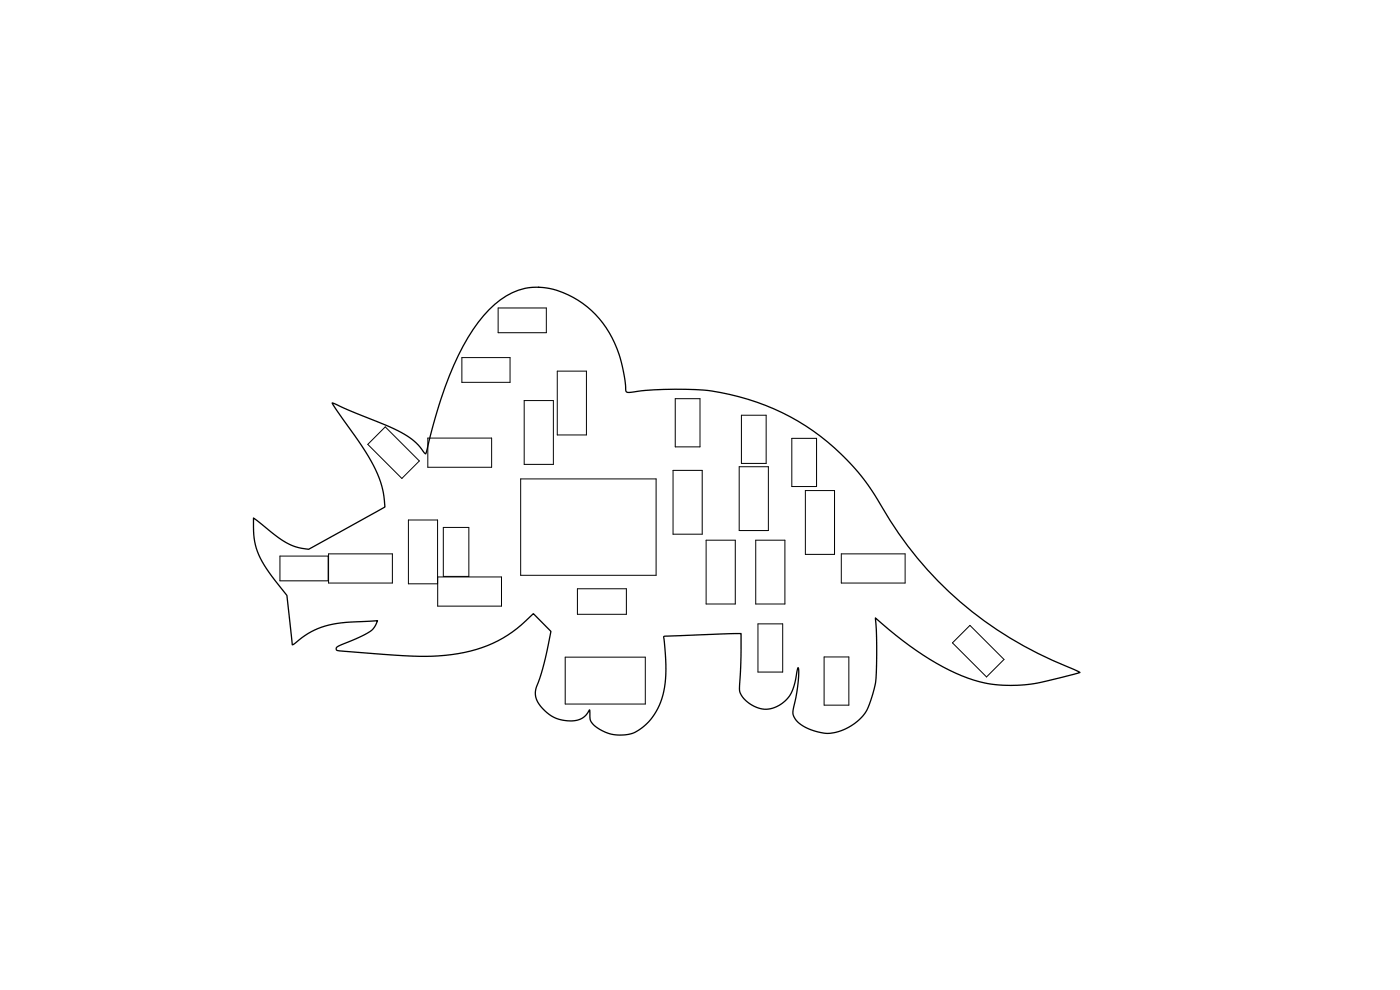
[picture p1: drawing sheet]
<svg xmlns="http://www.w3.org/2000/svg" width="297mm" height="210mm" viewBox="0 0 297 210" stroke-linecap="round" stroke-linejoin="round" font-family="sans-serif">
<path d="M70.5 85.5l4 1.8a85.2 85.2 0 0 1 11.2 4.8 13.4 13.4 0 0 1 4.4 4l.2 .2 .1-.4a109.8 109.8 0 0 1 6.8-20.5 31.4 31.4 0 0 1 9-11.8 13.6 13.6 0 0 1 15.4-.5 22.3 22.3 0 0 1 10.9 16.8l.2 2.7a.7 .7 0 0 0 .4 .7 .7 .7 0 0 0 .7-.1 67.1 67.1 0 0 1 19.1 .1 49.2 49.2 0 0 1 34.2 24.2 79.9 79.9 0 0 0 41.3 34.8l.7 .4-1.3 .3a52.2 52.2 0 0 1-10.5 2.3 28 28 0 0 1-17.3-3.9 75.4 75.4 0 0 1-14.3-10.3 76.8 76.8 0 0 1-.1 14.4l-.9 3.2a10.1 10.1 0 0 1-9 6.9 10.4 10.4 0 0 1-6.9-3l-.5-.8a4.2 4.2 0 0 1 .3-2.8 18.5 18.5 0 0 0 .7-7.4l-.3 1a8.8 8.8 0 0 1-3.4 6.8 6 6 0 0 1-8.7-2.6l.3-12.4-16 .5-.4 .2a42.2 42.2 0 0 1 0 11.6 11.5 11.5 0 0 1-6.9 9 8 8 0 0 1-8.6-2.8l-.3-2.3a4.3 4.3 0 0 1-5 2.3 7.6 7.6 0 0 1-6.4-5.4v-1l.4-1.2a43.1 43.1 0 0 0 2.3-8.3l.6-3.1-3.8-3.7-1.6 1.5a27.9 27.9 0 0 1-18.6 7.4 96.6 96.6 0 0 1-14.3-.5l-6.7-.5a.53 .53 0 0 1-.6-.6 .53 .53 0 0 1 .6-.5l.2-.1a25.9 25.9 0 0 0 7-3.5l1-1.7-2.7 .1a24.4 24.4 0 0 0-11.3 2.2l-4.1 2.8-1.1-10.5a43 43 0 0 1-5.7-8 15.8 15.8 0 0 1-1.4-8.4l5.2 4.1a11.7 11.7 0 0 0 6.5 2.5l16.2-8.9-.2-1.5a23.6 23.6 0 0 0-4.6-11.3z" fill="none" stroke="#000" stroke-width=".28"/>
<g fill="none" stroke="#000" stroke-width=".21">
<path d="M98 75.9h10.2v5.2h-10.2zM105.7 65.3h10.2v5.3h-10.2zM118.2 78.7h6.2v13.6h-6.2zM78 94.3l3.7-3.7 7.3 7.2-3.7 3.7zM90.8 92.9h13.5v6.2h-13.5zM111.2 85h6.2v13.5h-6.2zM142.8 99.8h6.2v13.5h-6.2zM143.3 84.6h5.2v10.2h-5.2zM156.8 99h6.2v13.5h-6.2zM157.3 88.1h5.2v10.2h-5.2zM168 93h5.2v10.2h-5.2zM59.4 118h10.2v5.2h-10.2z"/>
<path d="M69.7 117.5h13.5v6.2h-13.5zM86.6 110.3h6.2v13.5h-6.2zM94 111.9h5.5v10.4h-5.5zM110.5 101.6h28.7v20.4h-28.7zM149.8 114.6h6.2v13.5h-6.2zM160.3 114.6h6.2v13.5h-6.2zM170.9 104.1h6.1v13.5h-6.1zM178.5 117.5h13.5v6.2h-13.5zM92.9 122.4h13.5v6.2h-13.5zM119.9 139.4h17v9.9h-17zM122.5 124.9h10.4v5.4h-10.4zM160.8 132.3h5.2v10.3h-5.2z"/>
<path d="M174.8 139.4h5.3v10.2h-5.3zM202.1 136.4l3.7-3.7 7.2 7.2-3.7 3.7z"/>
</g>
</svg>
